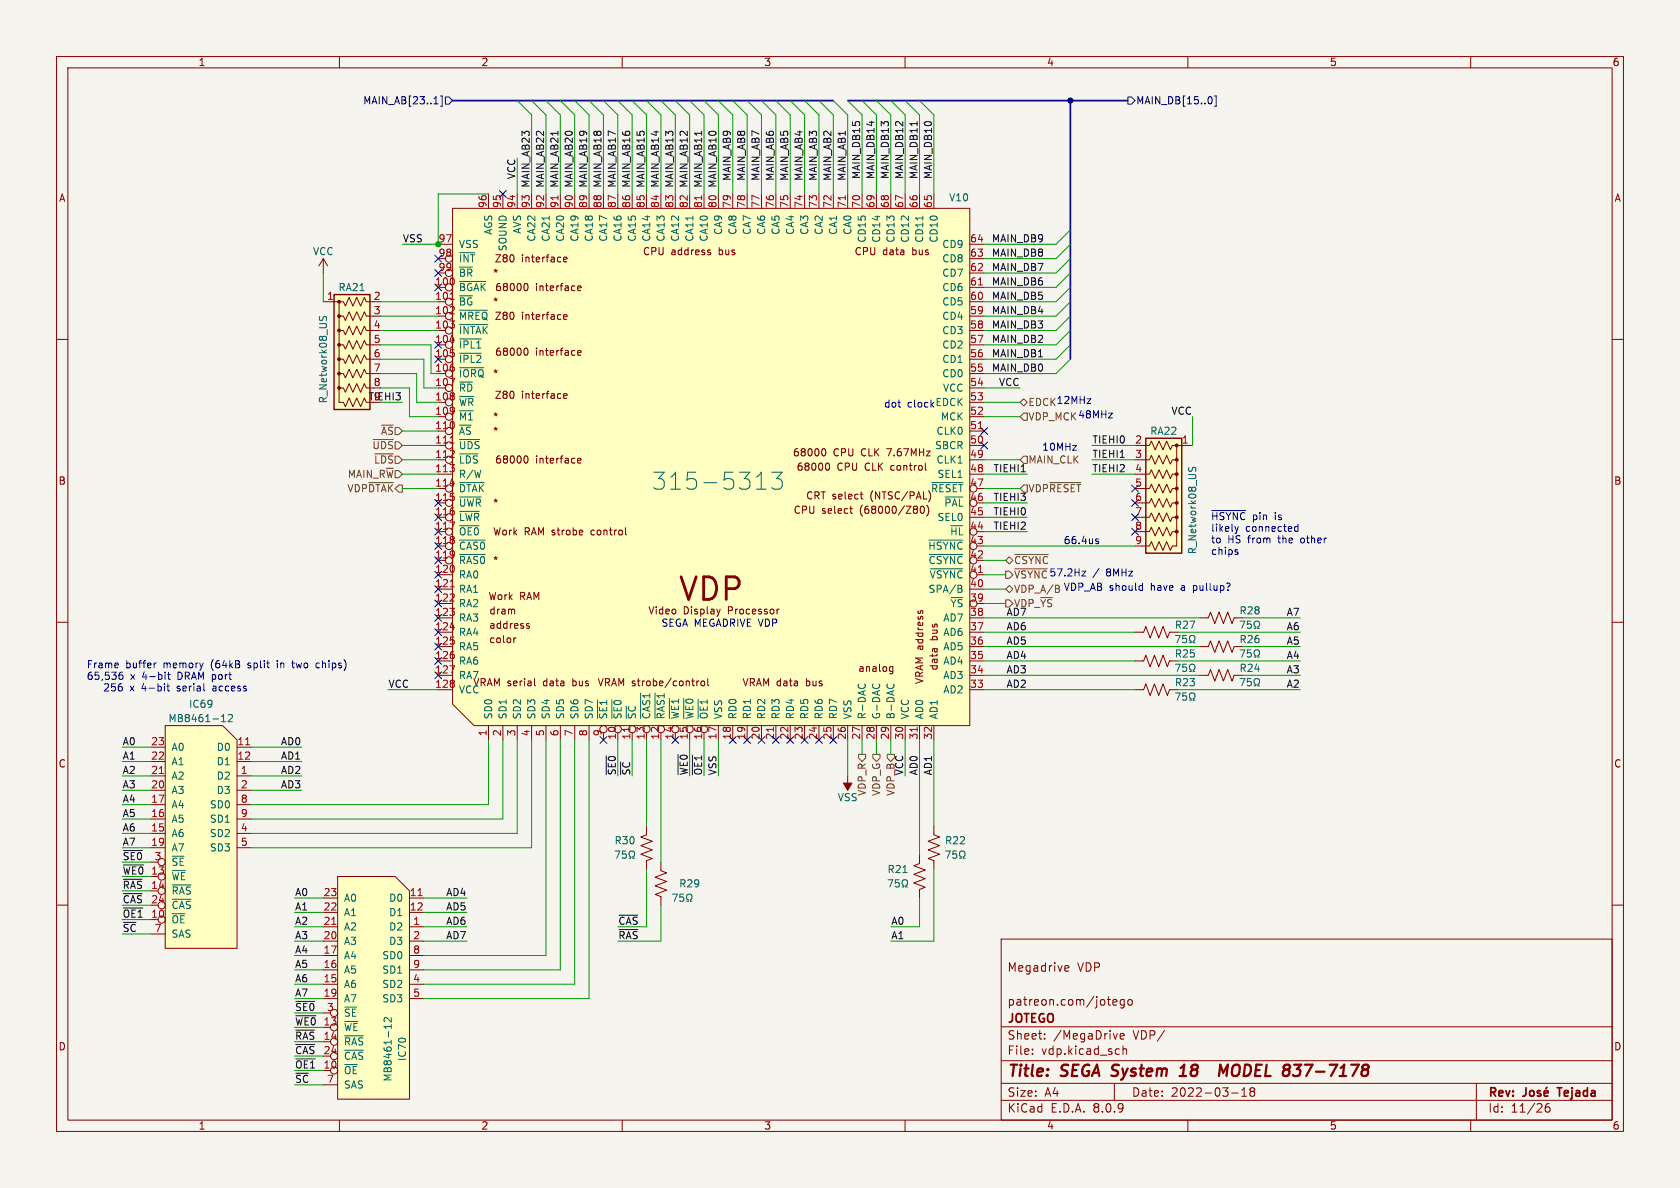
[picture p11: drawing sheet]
<svg xmlns="http://www.w3.org/2000/svg" width="297mm" height="210mm" viewBox="0 0 297 210" stroke-linecap="round" stroke-linejoin="round" font-family="sans-serif">
<defs><g id="words">
<text font-size="5.6" fill="#840000" x="119.7" y="106.9">VDP</text>
<text font-size="4.2" fill="#006464" x="115.2" y="86.8">315-5313</text>
<g font-size="2.8" fill="#840000">
<text x="178" y="190.9">Title:</text>
<text x="187.7" y="190.9">SEGA System</text>
<text x="210.3" y="190.9">18</text>
<text x="218.8" y="190.9">MODEL</text>
<text x="230.9" y="190.9">837-7178</text>
</g>
<g font-size="2.1" fill="#840000">
<text x="178" y="172">Megadrive</text>
<text x="190.4" y="172">VDP</text>
<text x="178" y="178">patreon.com/jotego</text>
<text x="178" y="184">Sheet:</text>
<text x="178" y="181.2">JOTEGO</text>
<text x="186.2" y="184">/MegaDrive</text>
<text x="200.4" y="184">VDP/</text>
<text x="178" y="186.7">File:</text>
<text x="184.1" y="186.7">vdp.kicad_sch</text>
<text x="178" y="196.9">KiCad</text>
<text x="178" y="194.1">Size:</text>
<text x="184.7" y="194.1">A4</text>
<text x="185.7" y="196.9">E.D.A.</text>
<text x="193.3" y="196.9">8.0.9</text>
<text x="200" y="194.1">Date:</text>
<text x="207" y="194.1">2022-03-18</text>
<text x="263" y="194.3">Rev:</text>
<text x="263" y="196.9">Id:</text>
<text x="267.1" y="196.9">11/26</text>
<text x="276.1" y="194.3">Tejada</text>
</g>
<g font-size="1.8" fill="#840000">
<text x="35" y="11.9">1</text>
<text x="85" y="11.9">2</text>
<text x="135" y="11.9">3</text>
<text x="185" y="11.9">4</text>
<text x="235" y="11.9">5</text>
<text x="285" y="11.9">6</text>
<text x="10.3" y="35.9">A</text>
<text x="285.3" y="35.9">A</text>
<text x="87.4" y="46.6">Z80</text>
<text x="92.2" y="46.6">interface</text>
<text x="113.6" y="45.3">CPU</text>
<text x="118.6" y="45.3">address</text>
<text x="127.2" y="45.3">bus</text>
<text x="151" y="45.3">CPU</text>
<text x="156" y="45.3">data</text>
<text x="161.4" y="45.3">bus</text>
<text x="87" y="49.1">*</text>
<text x="94.7" y="51.7">interface</text>
<text x="87" y="54.2">*</text>
<text x="87.4" y="56.8">Z80</text>
<text x="92.2" y="56.8">interface</text>
<text x="87.4" y="63.1">68000</text>
<text x="94.7" y="63.1">interface</text>
<text x="87.4" y="70.7">Z80</text>
<text x="92.2" y="70.7">interface</text>
<text x="87" y="77.1">*</text>
<text x="87" y="74.5">*</text>
<text x="94.7" y="82.2">interface</text>
<text x="140.1" y="80.9">68000</text>
<text x="140.7" y="83.4">68000</text>
<text x="147.3" y="80.9">CPU</text>
<text x="148" y="83.4">CPU</text>
<text x="152.4" y="80.9">CLK</text>
<text x="153" y="83.4">CLK</text>
<text x="157.1" y="80.9">7.67MHz</text>
<text x="157.8" y="83.4">control</text>
<text x="10.3" y="85.9">B</text>
<text x="142.4" y="88.5">CRT select</text>
<text x="154" y="88.5">(NTSC/PAL)</text>
<text x="285.3" y="85.9">B</text>
<text x="92.7" y="94.9">RAM strobe</text>
<text x="104.8" y="94.9">control</text>
<text x="140.2" y="91">CPU</text>
<text x="145.3" y="91">select</text>
<text x="152.1" y="91">(68000/Z80)</text>
<text x="87" y="99.9">*</text>
<text x="86.2" y="106.3">Work</text>
<text x="91.9" y="106.3">RAM</text>
<text x="86.4" y="111.4">address</text>
<text x="86.4" y="113.9">color</text>
<text x="86.4" y="108.8">dram</text>
<text x="166" y="113.3" transform="rotate(-90 166 113.3)">bus</text>
<text x="151.6" y="119">analog</text>
<text x="166" y="118.6" transform="rotate(-90 166 118.6)">data</text>
<text x="83.6" y="121.5">VRAM serial</text>
<text x="96.2" y="121.5">data</text>
<text x="101.5" y="121.5">bus VRAM strobe/control</text>
<text x="131.2" y="121.5">VRAM data</text>
<text x="142.6" y="121.5">bus</text>
<text x="163.4" y="121" transform="rotate(-90 163.4 121)">VRAM address</text>
<text x="10.3" y="135.9">C</text>
<text x="285.3" y="135.9">C</text>
<text x="10.3" y="185.9">D</text>
<text x="285.3" y="185.9">D</text>
<text x="35" y="199.9">1</text>
<text x="85" y="199.9">2</text>
<text x="135" y="199.9">3</text>
<text x="185" y="199.9">4</text>
<text x="235" y="199.9">5</text>
<text x="285" y="199.9">6</text>
</g>
<g font-size="1.8" fill="#000084">
<text x="64.1" y="18.6">MAIN_AB[23..1]</text>
<text x="200.8" y="18.6">MAIN_DB[15..0]</text>
</g>
<g font-size="1.8" fill="#0f0f0f">
<text x="91.2" y="31.8" transform="rotate(-90 91.2 31.8)">VCC</text>
<text x="93.7" y="33.3" transform="rotate(-90 93.7 33.3)">MAIN_AB23</text>
<text x="96.3" y="33.3" transform="rotate(-90 96.3 33.3)">MAIN_AB22</text>
<text x="98.8" y="33.3" transform="rotate(-90 98.8 33.3)">MAIN_AB21</text>
<text x="101.3" y="33.3" transform="rotate(-90 101.3 33.3)">MAIN_AB20</text>
<text x="103.9" y="33.3" transform="rotate(-90 103.9 33.3)">MAIN_AB19</text>
<text x="106.4" y="33.3" transform="rotate(-90 106.4 33.3)">MAIN_AB18</text>
<text x="109" y="33.3" transform="rotate(-90 109 33.3)">MAIN_AB17</text>
<text x="111.5" y="33.3" transform="rotate(-90 111.5 33.3)">MAIN_AB16</text>
<text x="114" y="33.3" transform="rotate(-90 114 33.3)">MAIN_AB15</text>
<text x="116.6" y="33.3" transform="rotate(-90 116.6 33.3)">MAIN_AB14</text>
<text x="119.1" y="33.3" transform="rotate(-90 119.1 33.3)">MAIN_AB13</text>
<text x="121.7" y="33.3" transform="rotate(-90 121.7 33.3)">MAIN_AB12</text>
<text x="124.2" y="33.3" transform="rotate(-90 124.2 33.3)">MAIN_AB11</text>
<text x="126.7" y="33.3" transform="rotate(-90 126.7 33.3)">MAIN_AB10</text>
<text x="129.3" y="32.1" transform="rotate(-90 129.3 32.1)">MAIN_AB9</text>
<text x="131.8" y="32.1" transform="rotate(-90 131.8 32.1)">MAIN_AB8</text>
<text x="134.4" y="32.1" transform="rotate(-90 134.4 32.1)">MAIN_AB7</text>
<text x="136.9" y="32.1" transform="rotate(-90 136.9 32.1)">MAIN_AB6</text>
<text x="139.4" y="32.1" transform="rotate(-90 139.4 32.1)">MAIN_AB5</text>
<text x="142" y="32.1" transform="rotate(-90 142 32.1)">MAIN_AB4</text>
<text x="144.5" y="32.1" transform="rotate(-90 144.5 32.1)">MAIN_AB3</text>
<text x="147.1" y="32.1" transform="rotate(-90 147.1 32.1)">MAIN_AB2</text>
<text x="149.6" y="32.1" transform="rotate(-90 149.6 32.1)">MAIN_AB1</text>
<text x="152.1" y="31.8" transform="rotate(-90 152.1 31.8)">MAIN_DB15</text>
<text x="154.7" y="31.8" transform="rotate(-90 154.7 31.8)">MAIN_DB14</text>
<text x="157.2" y="31.8" transform="rotate(-90 157.2 31.8)">MAIN_DB13</text>
<text x="159.8" y="31.8" transform="rotate(-90 159.8 31.8)">MAIN_DB12</text>
<text x="162.3" y="31.8" transform="rotate(-90 162.3 31.8)">MAIN_DB11</text>
<text x="164.8" y="31.8" transform="rotate(-90 164.8 31.8)">MAIN_DB10</text>
<text x="71.1" y="42.9">VSS</text>
<text x="175.3" y="48">MAIN_DB7</text>
<text x="175.3" y="42.9">MAIN_DB9</text>
<text x="175.3" y="45.5">MAIN_DB8</text>
<text x="175.3" y="50.5">MAIN_DB6</text>
<text x="175.3" y="53.1">MAIN_DB5</text>
<text x="175.3" y="58.2">MAIN_DB3</text>
<text x="175.3" y="55.6">MAIN_DB4</text>
<text x="175.3" y="60.7">MAIN_DB2</text>
<text x="175.3" y="63.2">MAIN_DB1</text>
<text x="175.3" y="65.8">MAIN_DB0</text>
<text x="65.1" y="70.9">TIEHI3</text>
<text x="66" y="70.9">9</text>
<text x="176.5" y="68.3">VCC</text>
<text x="207" y="73.4">VCC</text>
<text x="175.5" y="83.6">TIEHI1</text>
<text x="193" y="78.5">TIEHI0</text>
<text x="193" y="81">TIEHI1</text>
<text x="193" y="83.6">TIEHI2</text>
<text x="175.5" y="88.6">TIEHI3</text>
<text x="175.5" y="93.7">TIEHI2</text>
<text x="175.5" y="91.2">TIEHI0</text>
<text x="177.8" y="111.5">AD6</text>
<text x="177.8" y="109">AD7</text>
<text x="227.4" y="109">A7</text>
<text x="227.4" y="111.5">A6</text>
<text x="177.8" y="116.6">AD4</text>
<text x="177.8" y="114">AD5</text>
<text x="177.8" y="119.1">AD3</text>
<text x="227.4" y="119.1">A3</text>
<text x="227.4" y="116.6">A4</text>
<text x="227.4" y="114">A5</text>
<text x="68.6" y="121.7">VCC</text>
<text x="177.8" y="121.7">AD2</text>
<text x="227.4" y="121.7">A2</text>
<text x="21.6" y="131.8">A0</text>
<text x="49.6" y="131.8">AD0</text>
<text x="21.6" y="134.4">A1</text>
<text x="21.6" y="136.9">A2</text>
<text x="49.6" y="136.9">AD2</text>
<text x="49.6" y="134.4">AD1</text>
<text x="109" y="137.2" transform="rotate(-90 109 137.2)">~{SE0} 10</text>
<text x="111.5" y="137.2" transform="rotate(-90 111.5 137.2)">~{SC}</text>
<text x="121.7" y="137.2" transform="rotate(-90 121.7 137.2)">~{WE0}15</text>
<text x="124.2" y="137.2" transform="rotate(-90 124.2 137.2)">~{OE1} 16</text>
<text x="126.7" y="137.2" transform="rotate(-90 126.7 137.2)">VSS</text>
<text x="159.8" y="137.2" transform="rotate(-90 159.8 137.2)">VCC</text>
<text x="162.3" y="137.2" transform="rotate(-90 162.3 137.2)">AD0</text>
<text x="164.8" y="137.2" transform="rotate(-90 164.8 137.2)">AD1</text>
<text x="21.6" y="142">A4</text>
<text x="21.6" y="139.4">A3</text>
<text x="49.6" y="139.4">AD3</text>
<text x="21.6" y="149.6">A7</text>
<text x="21.6" y="147.1">A6</text>
<text x="21.6" y="144.5">A5</text>
<text x="21.6" y="152.1">~{SE0}3</text>
<text x="21.6" y="154.7">~{WE0}</text>
<text x="21.6" y="159.8">~{CAS}</text>
<text x="21.6" y="157.2">~{RAS}</text>
<text x="52.1" y="161">A1</text>
<text x="52.1" y="158.5">A0</text>
<text x="78.8" y="158.5">AD4</text>
<text x="78.8" y="161">AD5</text>
<text x="21.6" y="164.8">~{SC} 7</text>
<text x="21.6" y="162.3">~{OE1}10</text>
<text x="52.1" y="166.1">A3</text>
<text x="52.1" y="163.6">A2</text>
<text x="78.8" y="163.6">AD6</text>
<text x="78.8" y="166.1">AD7</text>
<text x="109.2" y="166.1">~{RAS}</text>
<text x="109.2" y="163.6">~{CAS}</text>
<text x="157.5" y="166.1">A1</text>
<text x="157.5" y="163.6">A0</text>
<text x="52.1" y="173.7">A6</text>
<text x="52.1" y="168.6">A4</text>
<text x="52.1" y="171.2">A5</text>
<text x="52.1" y="176.3">A7</text>
<text x="52.1" y="178.8">~{SE0}3</text>
<text x="52.1" y="183.9">~{RAS}</text>
<text x="52.1" y="181.3">~{WE0}</text>
<text x="52.1" y="186.4">~{CAS}</text>
<text x="52.1" y="191.5">~{SC} 7</text>
<text x="52.1" y="189">~{OE1}10</text>
</g>
<g font-size="1.8" fill="#006464">
<text x="167.7" y="35.8">V10</text>
<text x="87.2" y="41.6" transform="rotate(-90 87.2 41.6)">AGS</text>
<text x="92.3" y="41.4" transform="rotate(-90 92.3 41.4)">AVS</text>
<text x="127.9" y="41.6" transform="rotate(-90 127.9 41.6)">CA9</text>
<text x="130.4" y="41.6" transform="rotate(-90 130.4 41.6)">CA8</text>
<text x="132.9" y="41.6" transform="rotate(-90 132.9 41.6)">CA7</text>
<text x="135.5" y="41.6" transform="rotate(-90 135.5 41.6)">CA6</text>
<text x="138" y="41.6" transform="rotate(-90 138 41.6)">CA5</text>
<text x="140.6" y="41.6" transform="rotate(-90 140.6 41.6)">CA4</text>
<text x="143.1" y="41.6" transform="rotate(-90 143.1 41.6)">CA3</text>
<text x="145.6" y="41.6" transform="rotate(-90 145.6 41.6)">CA2</text>
<text x="148.2" y="41.6" transform="rotate(-90 148.2 41.6)">CA1</text>
<text x="150.7" y="41.6" transform="rotate(-90 150.7 41.6)">CA0</text>
<text x="55.2" y="45.3">VCC</text>
<text x="81" y="44">VSS</text>
<text x="81" y="46.6">~{INT}</text>
<text x="89.8" y="44.5" transform="rotate(-90 89.8 44.5)">SOUND</text>
<text x="94.8" y="42.8" transform="rotate(-90 94.8 42.8)">CA22</text>
<text x="97.4" y="42.8" transform="rotate(-90 97.4 42.8)">CA21</text>
<text x="99.9" y="42.8" transform="rotate(-90 99.9 42.8)">CA20</text>
<text x="102.5" y="42.8" transform="rotate(-90 102.5 42.8)">CA19</text>
<text x="105" y="42.8" transform="rotate(-90 105 42.8)">CA18</text>
<text x="107.5" y="42.8" transform="rotate(-90 107.5 42.8)">CA17</text>
<text x="110.1" y="42.8" transform="rotate(-90 110.1 42.8)">CA16</text>
<text x="112.6" y="42.8" transform="rotate(-90 112.6 42.8)">CA15</text>
<text x="115.2" y="42.8" transform="rotate(-90 115.2 42.8)">CA14</text>
<text x="117.7" y="42.8" transform="rotate(-90 117.7 42.8)">CA13</text>
<text x="120.2" y="42.8" transform="rotate(-90 120.2 42.8)">CA12</text>
<text x="122.8" y="42.8" transform="rotate(-90 122.8 42.8)">CA11</text>
<text x="125.3" y="42.8" transform="rotate(-90 125.3 42.8)">CA10</text>
<text x="153.3" y="43" transform="rotate(-90 153.3 43)">CD15</text>
<text x="155.8" y="43" transform="rotate(-90 155.8 43)">CD14</text>
<text x="158.3" y="43" transform="rotate(-90 158.3 43)">CD13</text>
<text x="160.9" y="43" transform="rotate(-90 160.9 43)">CD12</text>
<text x="163.4" y="43" transform="rotate(-90 163.4 43)">CD11</text>
<text x="166" y="43" transform="rotate(-90 166 43)">CD10</text>
<text x="166.5" y="46.6">CD8</text>
<text x="166.5" y="44">CD9</text>
<text x="59.7" y="51.7">RA21</text>
<text x="81" y="51.7">~{BGAK}68000</text>
<text x="81" y="49.1">~{BR}</text>
<text x="166.5" y="51.7">CD6</text>
<text x="166.5" y="49.1">CD7</text>
<text x="81" y="54.2">~{BG}</text>
<text x="81" y="56.7">~{MREQ}</text>
<text x="81" y="59.3">~{INTAK}</text>
<text x="166.5" y="59.3">CD3</text>
<text x="166.5" y="56.7">CD4</text>
<text x="166.5" y="54.2">CD5</text>
<text x="81" y="61.8">~{IPL1}</text>
<text x="81" y="64.4">~{IPL2}</text>
<text x="166.5" y="64.4">CD1</text>
<text x="166.5" y="61.8">CD2</text>
<text x="58" y="71.4" transform="rotate(-90 58 71.4)">R_Network08_US</text>
<text x="81" y="66.9">~{IORQ}*</text>
<text x="81" y="69.4">~{RD}</text>
<text x="81" y="72">~{WR}</text>
<text x="166.5" y="66.9">CD0</text>
<text x="166.6" y="69.4">VCC</text>
<text x="81" y="74.5">~{M1}</text>
<text x="81" y="77.1">~{AS}</text>
<text x="165.5" y="77.1">CLK0</text>
<text x="166.2" y="74.5">MCK</text>
<text x="203.2" y="77.1">RA22</text>
<text x="81" y="79.6">~{UDS}</text>
<text x="81" y="82.1">~{LDS} 68000</text>
<text x="165.2" y="79.6">SBCR</text>
<text x="165.5" y="82.1">CLK1</text>
<text x="81" y="84.7">R/W</text>
<text x="81" y="87.2">~{DTAK}</text>
<text x="81" y="89.8">~{UWR}*</text>
<text x="164.5" y="87.2">~{RESET}</text>
<text x="165.6" y="84.7">SEL1</text>
<text x="166.8" y="89.8">~{PAL}</text>
<text x="81" y="92.3">~{LWR}</text>
<text x="81" y="94.8">~{OE0}Work</text>
<text x="165.6" y="92.3">SEL0</text>
<text x="167.9" y="94.8">~{HL}</text>
<text x="81" y="97.4">~{CAS0}</text>
<text x="81" y="99.9">~{RAS0}</text>
<text x="164" y="97.4">~{HSYNC}</text>
<text x="164.1" y="99.9">~{CSYNC}</text>
<text x="211.7" y="98.1" transform="rotate(-90 211.7 98.1)">R_Network08_US</text>
<text x="81" y="102.5">RA0</text>
<text x="81" y="105">RA1</text>
<text x="81" y="107.5">RA2</text>
<text x="164.1" y="105">SPA/B</text>
<text x="164.2" y="102.5">~{VSYNC}</text>
<text x="167.9" y="107.5">~{YS}</text>
<text x="81" y="110.1">RA3</text>
<text x="81" y="112.6">RA4</text>
<text x="166.7" y="112.6">AD6</text>
<text x="166.7" y="110.1">AD7</text>
<text x="207.6" y="111.4">R27</text>
<text x="219" y="108.8">R28</text>
<text x="219" y="113.9">R26</text>
<text x="81" y="115.2">RA5</text>
<text x="81" y="117.7">RA6</text>
<text x="166.7" y="117.7">AD4</text>
<text x="166.7" y="115.2">AD5</text>
<text x="207.6" y="116.4">R25</text>
<text x="219" y="119">R24</text>
<text x="33.3" y="125.3">IC69</text>
<text x="81" y="120.2">RA7</text>
<text x="81" y="122.8">VCC</text>
<text x="166.7" y="122.8">AD2</text>
<text x="166.7" y="120.2">AD3</text>
<text x="207.6" y="121.5">R23</text>
<text x="29.7" y="127.9">MB8461-12</text>
<text x="87.2" y="127.3" transform="rotate(-90 87.2 127.3)">SD0</text>
<text x="89.8" y="127.3" transform="rotate(-90 89.8 127.3)">SD1</text>
<text x="92.3" y="127.3" transform="rotate(-90 92.3 127.3)">SD2</text>
<text x="94.8" y="127.3" transform="rotate(-90 94.8 127.3)">SD3</text>
<text x="97.4" y="127.3" transform="rotate(-90 97.4 127.3)">SD4</text>
<text x="99.9" y="127.3" transform="rotate(-90 99.9 127.3)">SD5</text>
<text x="102.5" y="127.3" transform="rotate(-90 102.5 127.3)">SD6</text>
<text x="105" y="127.3" transform="rotate(-90 105 127.3)">SD7</text>
<text x="107.5" y="127.3" transform="rotate(-90 107.5 127.3)">~{SE1}</text>
<text x="110.1" y="127.3" transform="rotate(-90 110.1 127.3)">~{SE0}</text>
<text x="112.6" y="127.3" transform="rotate(-90 112.6 127.3)">~{SC}</text>
<text x="115.2" y="127.3" transform="rotate(-90 115.2 127.3)">~{CAS1}</text>
<text x="117.7" y="127.3" transform="rotate(-90 117.7 127.3)">~{RAS1}</text>
<text x="120.2" y="127.3" transform="rotate(-90 120.2 127.3)">~{WE1}</text>
<text x="122.8" y="127.3" transform="rotate(-90 122.8 127.3)">~{WE0}</text>
<text x="125.3" y="127.3" transform="rotate(-90 125.3 127.3)">~{OE1}</text>
<text x="127.9" y="127.3" transform="rotate(-90 127.9 127.3)">VSS</text>
<text x="130.4" y="127.3" transform="rotate(-90 130.4 127.3)">RD0</text>
<text x="132.9" y="127.3" transform="rotate(-90 132.9 127.3)">RD1</text>
<text x="135.5" y="127.3" transform="rotate(-90 135.5 127.3)">RD2</text>
<text x="138" y="127.3" transform="rotate(-90 138 127.3)">RD3</text>
<text x="140.6" y="127.3" transform="rotate(-90 140.6 127.3)">RD4</text>
<text x="143.1" y="127.3" transform="rotate(-90 143.1 127.3)">RD5</text>
<text x="145.6" y="127.3" transform="rotate(-90 145.6 127.3)">RD6</text>
<text x="148.2" y="127.3" transform="rotate(-90 148.2 127.3)">RD7</text>
<text x="150.7" y="127.3" transform="rotate(-90 150.7 127.3)">VSS</text>
<text x="153.3" y="127.3" transform="rotate(-90 153.3 127.3)">R-DAC</text>
<text x="155.8" y="127.3" transform="rotate(-90 155.8 127.3)">G-DAC</text>
<text x="158.3" y="127.3" transform="rotate(-90 158.3 127.3)">B-DAC</text>
<text x="160.9" y="127.3" transform="rotate(-90 160.9 127.3)">VCC</text>
<text x="163.4" y="127.3" transform="rotate(-90 163.4 127.3)">AD0</text>
<text x="166" y="127.3" transform="rotate(-90 166 127.3)">AD1</text>
<text x="30.2" y="135.5">A1</text>
<text x="30.2" y="132.9">A0</text>
<text x="38.2" y="132.9">D0</text>
<text x="38.2" y="135.5">D1</text>
<text x="30.2" y="143.1">A4</text>
<text x="30.2" y="140.6">A3</text>
<text x="30.2" y="138">A2</text>
<text x="37" y="143.1">SD0</text>
<text x="38.2" y="138">D2</text>
<text x="38.2" y="140.6">D3</text>
<text x="148" y="141.8">VSS</text>
<text x="30.2" y="148.2">A6</text>
<text x="30.2" y="145.6">A5</text>
<text x="37" y="148.2">SD2</text>
<text x="37" y="145.6">SD1</text>
<text x="108.5" y="149.5">R30</text>
<text x="167" y="149.5">R22</text>
<text x="30.2" y="155.8">~{WE}</text>
<text x="30.2" y="150.7">A7</text>
<text x="30.2" y="153.3">~{SE}</text>
<text x="37" y="150.7">SD3</text>
<text x="156.8" y="154.5">R21</text>
<text x="30.2" y="158.3">~{RAS}</text>
<text x="30.2" y="160.9">~{CAS}</text>
<text x="60.7" y="159.6">A0</text>
<text x="68.7" y="159.6">D0</text>
<text x="120" y="157.1">R29</text>
<text x="30.2" y="163.4">~{OE}</text>
<text x="30.2" y="166">SAS</text>
<text x="60.7" y="167.2">A3</text>
<text x="60.7" y="164.7">A2</text>
<text x="60.7" y="162.2">A1</text>
<text x="68.7" y="164.7">D2</text>
<text x="68.7" y="162.2">D1</text>
<text x="68.7" y="167.2">D3</text>
<text x="60.7" y="172.3">A5</text>
<text x="60.7" y="169.8">A4</text>
<text x="67.5" y="169.8">SD0</text>
<text x="67.5" y="172.3">SD1</text>
<text x="60.7" y="174.9">A6</text>
<text x="60.7" y="177.4">A7</text>
<text x="60.7" y="179.9">~{SE}</text>
<text x="67.5" y="174.9">SD2</text>
<text x="67.5" y="177.4">SD3</text>
<text x="60.7" y="182.5">~{WE}</text>
<text x="60.7" y="185">~{RAS}</text>
<text x="60.7" y="190.1">~{OE}</text>
<text x="60.7" y="187.6">~{CAS}</text>
<text x="69.4" y="191.3" transform="rotate(-90 69.4 191.3)">MB8461-12</text>
<text x="72" y="187.7" transform="rotate(-90 72 187.7)">IC70</text>
<text x="60.7" y="192.6">SAS</text>
</g>
<g font-size="1.8" fill="#a90000">
<text x="86.1" y="36.9" transform="rotate(-90 86.1 36.9)">96</text>
<text x="88.6" y="36.9" transform="rotate(-90 88.6 36.9)">95</text>
<text x="91.2" y="36.9" transform="rotate(-90 91.2 36.9)">94</text>
<text x="93.7" y="36.9" transform="rotate(-90 93.7 36.9)">93</text>
<text x="96.3" y="36.9" transform="rotate(-90 96.3 36.9)">92</text>
<text x="98.8" y="36.9" transform="rotate(-90 98.8 36.9)">91</text>
<text x="101.3" y="36.9" transform="rotate(-90 101.3 36.9)">90</text>
<text x="103.9" y="36.9" transform="rotate(-90 103.9 36.9)">89</text>
<text x="106.4" y="36.9" transform="rotate(-90 106.4 36.9)">88</text>
<text x="109" y="36.9" transform="rotate(-90 109 36.9)">87</text>
<text x="111.5" y="36.9" transform="rotate(-90 111.5 36.9)">86</text>
<text x="114" y="36.9" transform="rotate(-90 114 36.9)">85</text>
<text x="116.6" y="36.9" transform="rotate(-90 116.6 36.9)">84</text>
<text x="119.1" y="36.9" transform="rotate(-90 119.1 36.9)">83</text>
<text x="121.7" y="36.9" transform="rotate(-90 121.7 36.9)">82</text>
<text x="124.2" y="36.9" transform="rotate(-90 124.2 36.9)">81</text>
<text x="126.7" y="36.9" transform="rotate(-90 126.7 36.9)">80</text>
<text x="129.3" y="36.9" transform="rotate(-90 129.3 36.9)">79</text>
<text x="131.8" y="36.9" transform="rotate(-90 131.8 36.9)">78</text>
<text x="134.4" y="36.9" transform="rotate(-90 134.4 36.9)">77</text>
<text x="136.9" y="36.9" transform="rotate(-90 136.9 36.9)">76</text>
<text x="139.4" y="36.9" transform="rotate(-90 139.4 36.9)">75</text>
<text x="142" y="36.9" transform="rotate(-90 142 36.9)">74</text>
<text x="144.5" y="36.9" transform="rotate(-90 144.5 36.9)">73</text>
<text x="147.1" y="36.9" transform="rotate(-90 147.1 36.9)">72</text>
<text x="149.6" y="36.9" transform="rotate(-90 149.6 36.9)">71</text>
<text x="152.1" y="36.9" transform="rotate(-90 152.1 36.9)">70</text>
<text x="154.7" y="36.9" transform="rotate(-90 154.7 36.9)">69</text>
<text x="157.2" y="36.9" transform="rotate(-90 157.2 36.9)">68</text>
<text x="159.8" y="36.9" transform="rotate(-90 159.8 36.9)">67</text>
<text x="162.3" y="36.9" transform="rotate(-90 162.3 36.9)">66</text>
<text x="164.8" y="36.9" transform="rotate(-90 164.8 36.9)">65</text>
<text x="77.4" y="42.9">97</text>
<text x="77.4" y="45.5">98</text>
<text x="171.4" y="45.5">63</text>
<text x="171.4" y="42.9">64</text>
<text x="57.7" y="53.1">1</text>
<text x="66" y="53.1">2</text>
<text x="76.8" y="50.5">100</text>
<text x="76.8" y="53.1">101</text>
<text x="77.4" y="48">99</text>
<text x="171.4" y="53.1">60</text>
<text x="171.4" y="50.5">61</text>
<text x="171.4" y="48">62</text>
<text x="66" y="55.6">3</text>
<text x="66" y="58.2">4</text>
<text x="76.8" y="55.6">102</text>
<text x="76.8" y="58.2">103</text>
<text x="171.4" y="58.2">58</text>
<text x="171.4" y="55.6">59</text>
<text x="66" y="60.7">5</text>
<text x="66" y="63.2">6</text>
<text x="66" y="65.8">7</text>
<text x="76.8" y="60.7">104</text>
<text x="76.8" y="63.2">105</text>
<text x="76.8" y="65.8">106</text>
<text x="171.4" y="65.8">55</text>
<text x="171.4" y="63.2">56</text>
<text x="171.4" y="60.7">57</text>
<text x="66" y="68.3">8</text>
<text x="76.8" y="68.3">107</text>
<text x="76.8" y="70.9">108</text>
<text x="171.4" y="70.9">53</text>
<text x="171.4" y="68.3">54</text>
<text x="76.8" y="73.4">109</text>
<text x="76.8" y="75.9">110</text>
<text x="171.4" y="75.9">51</text>
<text x="171.4" y="73.4">52</text>
<text x="76.8" y="78.5">111</text>
<text x="76.8" y="81">112</text>
<text x="76.8" y="83.6">113</text>
<text x="171.4" y="83.6">48</text>
<text x="171.4" y="81">49</text>
<text x="171.4" y="78.5">50</text>
<text x="200.6" y="78.5">2</text>
<text x="200.6" y="81">3</text>
<text x="200.6" y="83.6">4</text>
<text x="208.8" y="78.5">1</text>
<text x="76.8" y="86.1">114</text>
<text x="76.8" y="88.6">115</text>
<text x="171.4" y="88.6">46</text>
<text x="171.4" y="86.1">47</text>
<text x="200.6" y="86.1">5</text>
<text x="200.6" y="88.6">6</text>
<text x="76.8" y="91.2">116</text>
<text x="76.8" y="93.7">117</text>
<text x="171.4" y="93.7">44</text>
<text x="171.4" y="91.2">45</text>
<text x="200.6" y="91.2">7</text>
<text x="200.6" y="93.7">8</text>
<text x="76.8" y="96.3">118</text>
<text x="76.8" y="98.8">119</text>
<text x="76.8" y="101.3">120</text>
<text x="171.4" y="101.3">41</text>
<text x="171.4" y="98.8">42</text>
<text x="171.4" y="96.3">43</text>
<text x="200.6" y="96.3">9</text>
<text x="76.8" y="103.9">121</text>
<text x="76.8" y="106.4">122</text>
<text x="171.4" y="106.4">39</text>
<text x="171.4" y="103.9">40</text>
<text x="76.8" y="109">123</text>
<text x="76.8" y="111.5">124</text>
<text x="171.4" y="111.5">37</text>
<text x="171.4" y="109">38</text>
<text x="76.8" y="114">125</text>
<text x="76.8" y="116.6">126</text>
<text x="76.8" y="119.1">127</text>
<text x="171.4" y="119.1">34</text>
<text x="171.4" y="116.6">35</text>
<text x="171.4" y="114">36</text>
<text x="76.8" y="121.7">128</text>
<text x="171.4" y="121.7">33</text>
<text x="26.6" y="131.8">23</text>
<text x="41.9" y="131.8">11</text>
<text x="86.1" y="130.2" transform="rotate(-90 86.1 130.2)">1</text>
<text x="88.6" y="130.2" transform="rotate(-90 88.6 130.2)">2</text>
<text x="91.2" y="130.2" transform="rotate(-90 91.2 130.2)">3</text>
<text x="93.7" y="130.2" transform="rotate(-90 93.7 130.2)">4</text>
<text x="96.3" y="130.2" transform="rotate(-90 96.3 130.2)">5</text>
<text x="98.8" y="130.2" transform="rotate(-90 98.8 130.2)">6</text>
<text x="101.3" y="130.2" transform="rotate(-90 101.3 130.2)">7</text>
<text x="103.9" y="130.2" transform="rotate(-90 103.9 130.2)">8</text>
<text x="106.4" y="130.2" transform="rotate(-90 106.4 130.2)">9</text>
<text x="111.5" y="130.9" transform="rotate(-90 111.5 130.9)">11</text>
<text x="114" y="130.9" transform="rotate(-90 114 130.9)">13</text>
<text x="116.6" y="130.9" transform="rotate(-90 116.6 130.9)">12</text>
<text x="119.1" y="130.9" transform="rotate(-90 119.1 130.9)">14</text>
<text x="126.7" y="130.9" transform="rotate(-90 126.7 130.9)">17</text>
<text x="129.3" y="130.9" transform="rotate(-90 129.3 130.9)">18</text>
<text x="131.8" y="130.9" transform="rotate(-90 131.8 130.9)">19</text>
<text x="134.4" y="130.9" transform="rotate(-90 134.4 130.9)">20</text>
<text x="136.9" y="130.9" transform="rotate(-90 136.9 130.9)">21</text>
<text x="139.4" y="130.9" transform="rotate(-90 139.4 130.9)">22</text>
<text x="142" y="130.9" transform="rotate(-90 142 130.9)">23</text>
<text x="144.5" y="130.9" transform="rotate(-90 144.5 130.9)">24</text>
<text x="147.1" y="130.9" transform="rotate(-90 147.1 130.9)">25</text>
<text x="149.6" y="130.9" transform="rotate(-90 149.6 130.9)">26</text>
<text x="152.1" y="130.9" transform="rotate(-90 152.1 130.9)">27</text>
<text x="154.7" y="130.9" transform="rotate(-90 154.7 130.9)">28</text>
<text x="157.2" y="130.9" transform="rotate(-90 157.2 130.9)">29</text>
<text x="159.8" y="130.9" transform="rotate(-90 159.8 130.9)">30</text>
<text x="162.3" y="130.9" transform="rotate(-90 162.3 130.9)">31</text>
<text x="164.8" y="130.9" transform="rotate(-90 164.8 130.9)">32</text>
<text x="26.6" y="136.9">21</text>
<text x="26.6" y="134.4">22</text>
<text x="41.9" y="134.4">12</text>
<text x="42.5" y="136.9">1</text>
<text x="26.6" y="142">17</text>
<text x="26.6" y="139.4">20</text>
<text x="42.5" y="139.4">2</text>
<text x="42.5" y="142">8</text>
<text x="26.6" y="147.1">15</text>
<text x="26.6" y="144.5">16</text>
<text x="26.6" y="149.6">19</text>
<text x="42.5" y="147.1">4</text>
<text x="42.5" y="149.6">5</text>
<text x="42.5" y="144.5">9</text>
<text x="26.6" y="154.7">13</text>
<text x="26.6" y="157.2">14</text>
<text x="26.6" y="159.8">24</text>
<text x="57.1" y="161">22</text>
<text x="57.1" y="158.5">23</text>
<text x="72.3" y="158.5">11</text>
<text x="72.3" y="161">12</text>
<text x="57.1" y="166.1">20</text>
<text x="57.1" y="163.6">21</text>
<text x="73" y="163.6">1</text>
<text x="73" y="166.1">2</text>
<text x="57.1" y="173.7">15</text>
<text x="57.1" y="171.2">16</text>
<text x="57.1" y="168.7">17</text>
<text x="73" y="173.7">4</text>
<text x="73" y="168.7">8</text>
<text x="73" y="171.2">9</text>
<text x="57.1" y="176.3">19</text>
<text x="73" y="176.3">5</text>
<text x="57.1" y="181.4">13</text>
<text x="57.1" y="183.9">14</text>
<text x="57.1" y="186.4">24</text>
</g>
<g font-size="1.8" fill="#0000c2">
<text x="181.7" y="72">EDCK</text>
<text x="186.7" y="71.5">12MHz</text>
<text x="156.2" y="72.1">dot</text>
<text x="160.4" y="72.1">clock EDCK</text>
<text x="190.5" y="74">48MHz</text>
<text x="184.1" y="79.8">10MHz</text>
<text x="214" y="92">~{HSYNC}</text>
<text x="214" y="94.1">likely</text>
<text x="220.2" y="94.1">connected</text>
<text x="221.4" y="92">pin</text>
<text x="225.5" y="92">is</text>
<text x="185.4" y="102">57.2Hz</text>
<text x="188" y="96.3">66.4us</text>
<text x="193.2" y="102">/</text>
<text x="195.7" y="102">8MHz</text>
<text x="214" y="96.1">to</text>
<text x="214" y="98.2">chips</text>
<text x="217" y="96.1">HS</text>
<text x="220.8" y="96.1">from</text>
<text x="226.3" y="96.1">the</text>
<text x="230.4" y="96.1">other</text>
<text x="188" y="104.5">VDP_AB should</text>
<text x="203.5" y="104.5">have</text>
<text x="209.1" y="104.5">a</text>
<text x="211.4" y="104.5">pullup?</text>
<text x="114.5" y="108.8">Video</text>
<text x="116.8" y="110.9">SEGA MEGADRIVE VDP</text>
<text x="120.8" y="108.8">Display</text>
<text x="128.8" y="108.8">Processor</text>
<text x="15.2" y="118.2">Frame</text>
<text x="22.2" y="118.2">buffer</text>
<text x="29" y="118.2">memory</text>
<text x="37.6" y="118.2">(64kB</text>
<text x="44.3" y="118.2">split</text>
<text x="49.6" y="118.2">in</text>
<text x="52.6" y="118.2">two</text>
<text x="56.9" y="118.2">chips)</text>
<text x="15.2" y="120.3">65,536</text>
<text x="18.8" y="122.3">256</text>
<text x="23.1" y="120.3">x</text>
<text x="23.6" y="122.3">x</text>
<text x="25.3" y="120.3">4-bit</text>
<text x="25.8" y="122.3">4-bit</text>
<text x="31.7" y="120.3">DRAM port</text>
<text x="32.2" y="122.3">serial</text>
<text x="38.7" y="122.3">access</text>
</g>
<g font-size="1.8" fill="#725600">
<text x="67.2" y="77.1">~{AS}</text>
<text x="181.7" y="74.5">VDP_MCK</text>
<text x="65.7" y="79.6">~{UDS}</text>
<text x="66" y="82.1">~{LDS}</text>
<text x="181.7" y="82.1">MAIN_CLK</text>
<text x="61.3" y="87.2">VDP~{DTAK}</text>
<text x="61.4" y="84.7">MAIN_R~{W}</text>
<text x="181.7" y="87.2">VDP~{RESET}</text>
<text x="179.2" y="99.9">~{CSYNC}</text>
<text x="179.2" y="107.5">VDP_~{YS}</text>
<text x="179.2" y="105">VDP_A/B</text>
<text x="179.2" y="102.5">~{VSYNC}</text>
<text x="153.3" y="140.8" transform="rotate(-90 153.3 140.8)">VDP_R</text>
<text x="155.8" y="140.8" transform="rotate(-90 155.8 140.8)">VDP_G</text>
<text x="158.3" y="140.8" transform="rotate(-90 158.3 140.8)">VDP_B</text>
</g>
</g></defs>
<path d="M0 0h297v210h-297z" fill="#f5f4ef" stroke="#f5f4ef" stroke-width=".18"/>
<g fill="none" stroke="#840000" stroke-width=".18">
<path d="M10 10h277v190h-277zM12 12h273v186h-273zM60 10v2M110 10v2M160 10v2M210 10v2M260 10v2M10 60h2M285 60h2M10 110h2M285 110h2M149.9 137.2v2.5"/>
<path d="M114.3 146.1v1.5l-1 .4 2 .7-2 .8 2 .7-2 .8 2 .8-1 .3v1.6M165.1 146.1v1.5l1 .4-2 .7 2 .8-2 .7 2 .8-2 .8 1 .3v1.6M10 160h2M177 166h108v32h-108zM188.3 171.6h.6M188.3 170.8l.4-.1 .3 .4-.8 .1M196.7 177.2l.8-.1-.1-.3-.4-.1-.3 .2 .1 .7h.6M198.7 176.8l-.4-.1-.3 .3v.4l.2 .2h.5M198.7 176.7v1.2l-.2 .3-.4-.1M199.5 176.8l.4-.1 .3 .3v.4l-.3 .3-.4-.1-.1-.2v-.4zM285 160h2M60 198v2"/>
<path d="M110 198v2M160 198v2M177 194.5h108M177 191.5h108M177 187.5h108M177 181.5h108M182.5 186.3v.1M182.5 185.5v.1M184.7 183.6v.1M184.7 182.8v.1M197 191.5v3M198 183.2l.7-.1v-.3l-.5-.1-.2 .2 .1 .7h.6"/>
<path d="M198.5 184.9v1.5M198.5 185.5l.2-.1 .4 .1 .1 .9M210 198v2M217.7 193.2h1.2M219.5 193.8h.9M219.5 192.7l.5-.4v1.5M221.2 192.9l-.2 .3v.5l.2 .1 .5-.1 .1-.2-.1-.4-.2-.2M221.2 192.9l-.2-.2 .2-.4 .5 .1 .1 .2-.3 .3M221.2 192.9h.3M260 198v2M261 191.5v6.5M273.9 195.1a.59 .59 0 0 0-.7 .6v.6l.1 .2 .4 .1 .3-.1v-.5l-.1-.3h-.4l-.3 .3"/>
</g>
<path d="M269.8 192.3v1.1a.48 .48 0 0 1-.6 .4M270.6 192.9l.3-.1 .3 .3v.4l-.3 .3-.3-.1-.2-.2v-.4zM272.3 192.9l-.3-.1-.2 .2v.2l.5 .2v.3h-.5M273 193.3l.7-.2-.1-.2-.4-.1-.2 .2 .1 .7h.5M273.5 192.2l-.2 .2M275.3 192.3h.8" fill="none" stroke="#840000" stroke-width=".3"/>
<path d="M208.5 190.2h1.2M208.7 188.8l.7-.6-.3 2M215.5 190.2l.2-2 .5 1.4 .9-1.4-.3 2M218 188.5a1.5 1.5 0 0 0 0 1.6l.2 .1M228.8 188.2h1.2l-.7 .8M229.7 189.1l.2 .3-.2 .6" fill="none" stroke="#840000" stroke-width=".4"/>
<path d="M108.7 150.4h.9l-.6 1.3M110.7 150.4h-.6l-.1 .6 .2-.1 .4 .1 .1 .2v.4l-.2 .1-.5-.1M111.2 151.7h.3v-.2a.54 .54 0 0 1-.3-.8 .54 .54 0 0 1 .8-.2 .58 .58 0 0 1-.1 1v.2h.3M167.2 150.4h.8l-.5 1.3M169.1 150.4h-.6l-.1 .6 .2-.1 .4 .1 .2 .2-.1 .4-.2 .1-.5-.1M169.6 151.7h.3v-.2a.54 .54 0 0 1-.2-.8 .54 .54 0 0 1 .7-.2 .58 .58 0 0 1-.1 1v.2h.3" fill="none" stroke="#006464" stroke-width=".18"/>
<path d="M149.1 138.4h1.5l-.7 1.3z" fill="#840000" stroke="#840000" stroke-width=".18"/>
<path d="M59.1 52.1h6.3v20.3h-6.3z" fill="#ffffc2"/>
<path d="M59.1 52.1h6.3v20.3h-6.3z" fill="none" stroke="#840000" stroke-width=".25"/>
<g fill="#840000" stroke="#840000" stroke-width=".18">
<circle cx="59.9" cy="53.3" r=".25"/>
<circle cx="59.9" cy="55.9" r=".25"/>
<circle cx="59.9" cy="58.4" r=".25"/>
<circle cx="59.9" cy="61" r=".25"/>
<circle cx="59.9" cy="63.5" r=".25"/>
<circle cx="59.9" cy="66" r=".25"/>
<circle cx="59.9" cy="68.6" r=".25"/>
</g>
<g fill="none" stroke="#840000" stroke-width=".18">
<path d="M57.1 53.3h2.6M57.1 45.7l-.7 1.3M57.1 45.7v2.6M57.1 45.7l.8 1.3M59.9 55.9h.8l.4 .7 .6-1.5 .7 1.5 .7-1.5 .7 1.5 .6-1.5 .4 .8h1.2M59.9 58.4h.8l.4 .8 .6-1.5 .7 1.5 .7-1.5 .7 1.5 .6-1.5 .4 .7h1.2M66 53.3h-1.2l-.4-.7-.6 1.5-.7-1.5-.7 1.5-.7-1.5-.6 1.5-.4-.8h-.8v17.8h.8l.4 .8 .6-1.5 .7 1.5 .7-1.5 .7 1.5 .6-1.5 .4 .7h1.2M59.9 61h.8l.4 .7 .6-1.5 .7 1.5 .7-1.5 .7 1.5 .6-1.5 .4 .8h1.2M59.9 63.5h.8l.4 .8 .6-1.6 .7 1.6 .7-1.6 .7 1.6 .6-1.6 .4 .8h1.2M59.9 66h.8l.4 .8 .6-1.5 .7 1.5 .7-1.5 .7 1.5 .6-1.5 .4 .7h1.2M59.9 68.6h.8l.4 .7 .6-1.5 .7 1.5 .7-1.5 .7 1.5 .6-1.5 .4 .8h1.2M212.1 119.4h1.5l.4-1 .8 2 .7-2 .8 2 .7-2 .8 2 .4-1h1.5"/>
<path d="M162.6 151.1v1.6l-1.1 .3 2.1 .8-2.1 .8 2.1 .7-2.1 .8 2.1 .7-1 .4v1.6"/>
</g>
<path d="M56.5 55.9v.5l.1 .2h.3l.3-.5 .3-.2 .2 .3v.5M219.2 120h.9l-.6 1.2M221.2 120h-.6l-.1 .6 .2-.2 .4 .1 .1 .2v.4l-.2 .1-.5-.1M221.7 121.2h.3v-.2a.54 .54 0 0 1-.3-.8 .54 .54 0 0 1 .8-.2 .58 .58 0 0 1-.1 1v.2h.3M157 155.5h.8l-.5 1.3M158.9 155.5h-.6v.6l.1-.1 .5 .1 .1 .1-.1 .5-.2 .1-.4-.1M159.5 156.8h.3v-.3a.54 .54 0 0 1-.3-.7 .54 .54 0 0 1 .8-.2 .58 .58 0 0 1-.2 .9v.3h.3M159.6 154.2h.8" fill="none" stroke="#006464" stroke-width=".18"/>
<path d="M80 36.8h91.4v91.5h-87.6l-3.8-3.8z" fill="#ffffc2"/>
<g fill="none" stroke="#840000" stroke-width=".18">
<path d="M80 36.8h91.4v91.5h-87.6l-3.8-3.8zM86.4 34.3v2.5M88.9 34.3v2.5M91.4 34.3v2.5M94 34.3v2.5M96.5 34.3v2.5M99.1 34.3v2.5M101.6 34.3v2.5M104.1 34.3v2.5M106.7 34.3v2.5M109.2 34.3v2.5M111.8 34.3v2.5"/>
<path d="M114.3 34.3v2.5M116.8 34.3v2.5M119.4 34.3v2.5M121.9 34.3v2.5M124.5 34.3v2.5M127 34.3v2.5M129.5 34.3v2.5M132.1 34.3v2.5M134.6 34.3v2.5M137.2 34.3v2.5M139.7 34.3v2.5M142.2 34.3v2.5"/>
<path d="M144.8 34.3v2.5M147.3 34.3v2.5M149.9 34.3v2.5M152.4 34.3v2.5M154.9 34.3v2.5M157.5 34.3v2.5M160 34.3v2.5M162.6 34.3v2.5M165.1 34.3v2.5M77.5 43.2h2.5M92.8 50.2l.1-.1a.68 .68 0 0 1 .5 .6 .68 .68 0 0 1-.5 .7l-.1-.1M99.6 45.9l.6-.1v-.3h-.4l-.2 .1 .1 .6h.5"/>
<path d="M99.6 56l.6-.1v-.2l-.4-.1-.2 .2 .1 .6h.5M102.1 51l.6-.2v-.2l-.4-.1-.2 .2 .1 .6h.5M125.5 44.6l.1 .2-.1 .2M125.5 44.2h.1M171.4 58.4h2.6M171.4 55.9h2.6M171.4 53.3h2.6M171.4 50.8h2.6M171.4 48.3h2.6M171.4 45.7h2.6M171.4 43.2h2.6M92.8 61.6l.1-.1a.68 .68 0 0 1 .5 .7 .68 .68 0 0 1-.5 .6l-.1-.1"/>
<path d="M99.6 70l.6-.1v-.3h-.4l-.2 .2 .1 .6h.5M102.1 62.4l.6-.1v-.3h-.4l-.2 .1 .1 .6h.5M145.4 79.4l.2-.1a.68 .68 0 0 1 .4 .7 .68 .68 0 0 1-.4 .6l-.2-.1M171.4 78.7h2.6M171.4 76.2h2.6M171.4 73.7h2.6M171.4 71.1h2.6M171.4 68.6h2.6M171.4 66h2.6M171.4 63.5h2.6M171.4 61h2.6M92.8 80.6h.1a.68 .68 0 0 1 .5 .6 .68 .68 0 0 1-.5 .7l-.1-.1"/>
<path d="M102.1 81.4l.6-.1v-.2l-.4-.1-.2 .2 .1 .6h.5M110.6 94.4l.2 .2M146.1 81.9h.1a.68 .68 0 0 1 .5 .6 .68 .68 0 0 1-.5 .6h-.1M150.2 89.9h.5M150.4 90.6l.3 .1M152.1 87.4h.5M152.2 88l.4 .2M163 89.5a.72 .72 0 0 0 .1 1.2 .79 .79 0 0 0 0-1.2M163.6 82.9l.2 .2M163.9 89.4a1.47 1.47 0 0 1-.1 1.8M164.5 88.1l-.3 .5M171.4 91.4h2.6"/>
<path d="M171.4 83.8h2.6M171.4 81.3h2.6M172.7 99.1h1.3M172.7 96.5h1.3M172.7 94h1.3M172.7 88.9h1.3M172.7 86.4h1.3M90.8 112.8v.8M90.9 107.7l.1 .8M91.2 112.8l-.4 .2M93.1 110.6l.5 .2v.2l-.4 .1M93.1 110.3h.5"/>
<path d="M94.5 120v1l.2 .2M125.1 120v1M137.7 107.7l-.3 .2M157.4 118.6h.4M157.4 117.9h.4M157.8 117.8v1.1l-.1 .2h-.3M162.4 108l-.1 .1M162.7 108.1l.2-.2 .2 .2M171.4 119.4h2.6M171.4 116.8h2.6M171.4 114.3h2.6M171.4 111.8h2.6"/>
<path d="M171.4 109.2h2.6M171.4 104.1h2.6M172.7 106.7h1.3M172.7 101.6h1.3M86.4 128.3v2.5M88.9 128.3v2.5M91.4 128.3v2.5M94 128.3v2.5M96.5 128.3v2.5M99.1 128.3v2.5M101.6 128.3v2.5M104.1 128.3v2.5"/>
<path d="M106.7 129.5v1.3M123.2 120.4v.8M123.6 120.4l-.4 .2M123.9 121v-.4l.3-.2 .3 .1 .1 .5M127 128.3v2.5M129.5 128.3v2.5M132.1 128.3v2.5M134.6 128.3v2.5M137.2 128.3v2.5M139.7 128.3v2.5M142.2 128.3v2.5M144.8 128.3v2.5"/>
<path d="M147.3 128.3v2.5M149.9 128.3v2.5M152.4 128.3v2.5M154.9 128.3v2.5M157.5 128.3v2.5M160 128.3v2.5M162.6 128.3v2.5M165.1 128.3v2.5M171.4 121.9h2.6"/>
<circle cx="79.4" cy="53.3" r=".63"/>
<circle cx="79.4" cy="45.7" r=".63"/>
<circle cx="79.4" cy="50.8" r=".63"/>
<circle cx="79.4" cy="48.3" r=".63"/>
<circle cx="79.4" cy="55.9" r=".63"/>
<circle cx="79.4" cy="58.4" r=".63"/>
<circle cx="79.4" cy="68.6" r=".63"/>
<circle cx="79.4" cy="71.1" r=".63"/>
<circle cx="79.4" cy="73.7" r=".63"/>
<circle cx="79.4" cy="66" r=".63"/>
<circle cx="79.4" cy="61" r=".63"/>
<circle cx="79.4" cy="76.2" r=".63"/>
<circle cx="79.4" cy="78.7" r=".63"/>
<circle cx="79.4" cy="63.5" r=".63"/>
<circle cx="79.4" cy="88.9" r=".63"/>
<circle cx="79.4" cy="81.3" r=".63"/>
<circle cx="79.4" cy="96.5" r=".63"/>
<circle cx="79.4" cy="99.1" r=".63"/>
<circle cx="79.4" cy="91.4" r=".63"/>
<circle cx="79.4" cy="86.4" r=".63"/>
<circle cx="79.4" cy="94" r=".63"/>
<circle cx="106.7" cy="128.9" r=".63"/>
<circle cx="109.2" cy="128.9" r=".63"/>
<circle cx="111.8" cy="128.9" r=".63"/>
<circle cx="114.3" cy="128.9" r=".63"/>
<circle cx="116.8" cy="128.9" r=".63"/>
<circle cx="119.4" cy="128.9" r=".63"/>
<circle cx="121.9" cy="128.9" r=".63"/>
<circle cx="124.5" cy="128.9" r=".63"/>
</g>
<g fill="none" stroke="#006464" stroke-width=".18">
<path d="M163.1 38.2v.7M81.3 49.8h4.6M81.3 54.8h4.9M81.3 57.4h5M81.3 59.9h3.8M81.3 62.5h3.8M81.3 65h4.2M81.3 77.7h3.5M81.3 80.2h3.2M81.3 85.3h4.3M81.3 87.9h3.8M81.3 90.4h3.4"/>
<path d="M81.3 92.9h3.4M81.3 95.5h4.5M81.3 98h4.5M133.7 86.5h1.7M134 84.2l.6-.7v3M136.4 83.5h1.9l-1 1.1a.81 .81 0 0 1 1 .6v.7l-.3 .4-.3 .2h-.8l-.5-.3M164.2 95.5h6M164.3 98h5.9M164.7 85.3h5.5M167.1 87.9h3.1M164.5 100.6h5.7M169.8 103.4l.2 .3-.2 .4 .2 .1 .1 .3-.3 .2h-.4"/>
<path d="M105.6 123.7v3.3M108.2 123.7v3.3M113.3 122.5v4.5M115.8 122.5v4.5M118.3 123.5v3.5M120.9 123.5v3.5M123.4 123.6v3.4M151.8 120.9l-.1 .3M152.9 120.9l.1 .3M154.4 120.9l-.2 .3M155.4 120.9l.1 .3M156.9 120.9l-.1 .4"/>
<path d="M157.9 120.9l.2 .4"/>
</g>
<g fill="none" stroke="#a90000" stroke-width=".18">
<path d="M98.6 34.6v.7M124 34.6v.7M149.4 34.6v.7M79.5 55.5h.8M79.6 52.9h.7M80.3 54.3v.4M173 50.4h.7M79.5 66.9h.9l-.6 1.3M79.6 60.1h.8M79.6 78.3h.7M80.3 79.7v.4M173 75.8h.7"/>
<path d="M79.5 80.9h.8M79.5 92.3h.9l-.6 1.3M79.6 85.5h.8M79.5 106.3h.8M79.5 117.7h.9l-.6 1.3M79.6 103.7h.7M79.6 110.9h.8M80.3 105.1v.4M173 101.2h.7M111.3 128.6v.7M136.7 128.6v.7M162.1 128.6v.7"/>
</g>
<path d="M202.6 77.5h6.3v20.3h-6.3z" fill="#ffffc2"/>
<path d="M202.6 77.5h6.3v20.3h-6.3z" fill="none" stroke="#840000" stroke-width=".25"/>
<g fill="#840000" stroke="#840000" stroke-width=".18">
<circle cx="208" cy="78.7" r=".25"/>
<circle cx="208" cy="81.3" r=".25"/>
<circle cx="208" cy="83.8" r=".25"/>
<circle cx="208" cy="86.4" r=".25"/>
<circle cx="208" cy="88.9" r=".25"/>
<circle cx="208" cy="91.4" r=".25"/>
<circle cx="208" cy="94" r=".25"/>
</g>
<path d="M201.9 78.7h1.3l.4-.7 .6 1.5 .7-1.5 .7 1.5 .6-1.5 .7 1.5 .4-.8h.7v17.8h-.7l-.4 .8-.7-1.5-.6 1.5-.7-1.5-.7 1.5-.6-1.5-.4 .7h-1.3M208.3 78.7h2.5M201.9 81.3h1.3l.4-.8 .6 1.5 .7-1.5 .7 1.5 .6-1.5 .7 1.5 .4-.7h.7M201.9 83.8h1.3l.4-.7 .6 1.5 .7-1.5 .7 1.5 .6-1.5 .7 1.5 .4-.8h.7M201.9 86.4h1.3l.4-.8 .6 1.5 .7-1.5 .7 1.5 .6-1.5 .7 1.5 .4-.7h.7M201.9 88.9h1.3l.4-.8 .6 1.6 .7-1.6 .7 1.6 .6-1.6 .7 1.6 .4-.8h.7M201.9 91.4h1.3l.4-.7 .6 1.5 .7-1.5 .7 1.5 .6-1.5 .7 1.5 .4-.8h.7M201.9 94h1.3l.4-.8 .6 1.5 .7-1.5 .7 1.5 .6-1.5 .7 1.5 .4-.7h.7M200.7 116.8h1.5l.4-1 .7 2.1 .8-2.1 .8 2.1 .7-2.1 .8 2.1 .4-1.1h1.5M212.1 109.2h1.5l.4-1 .8 2 .7-2 .8 2 .7-2 .8 2 .4-1h1.5M200.7 121.9h1.5l.4-1 .7 2 .8-2 .8 2 .7-2 .8 2 .4-1h1.5" fill="none" stroke="#840000" stroke-width=".18"/>
<path d="M210.2 82.6l-.1 .5 .2 .2h.3l.3-.6 .3-.1 .2 .3-.1 .4M207.8 117.4h.8l-.5 1.3M209.7 117.4h-.6v.6l.1-.1 .5 .1 .1 .1-.1 .5-.2 .1-.4-.1M210.3 118.7h.3v-.3a.54 .54 0 0 1-.3-.7 .54 .54 0 0 1 .8-.2 .58 .58 0 0 1-.2 .9v.3h.3M219.2 109.8h.9l-.6 1.3M221.2 109.8h-.6l-.1 .6 .2-.1h.4l.1 .2v.4l-.2 .2-.5-.2M221.7 111.1h.3v-.3a.54 .54 0 0 1-.3-.7 .54 .54 0 0 1 .8-.2 .58 .58 0 0 1-.1 .9v.3h.3M207.8 122.5h.8l-.5 1.3M209.7 122.5h-.6v.6l.1-.1h.5l.1 .2-.1 .4-.2 .2-.4-.2M210.3 123.8h.3v-.3a.54 .54 0 0 1-.3-.7 .54 .54 0 0 1 .8-.2 .58 .58 0 0 1-.2 .9v.3h.3" fill="none" stroke="#006464" stroke-width=".18"/>
<path d="M29.2 128.3h10.2l2.5 2.5v36.8h-12.7z" fill="#ffffc2"/>
<g fill="none" stroke="#840000" stroke-width=".18">
<path d="M26.7 137.2h2.5M26.7 132.1h2.5M26.7 134.6h2.5M26.7 139.7h2.5M29.2 128.3v39.3h12.7v-36.8l-2.5-2.5h-8.9M41.9 137.2h2.5M41.9 132.1h2.5M41.9 134.6h2.5M41.9 139.7h2.5M26.7 147.3h2.5M26.7 144.8h2.5M26.7 142.2h2.5"/>
<path d="M26.7 149.9h2.5M41.9 147.3h2.5M41.9 144.8h2.5M41.9 142.2h2.5M41.9 149.9h2.5M26.7 165.1h2.5"/>
<circle cx="28.6" cy="157.5" r=".63"/>
<circle cx="28.6" cy="152.4" r=".63"/>
<circle cx="28.6" cy="154.9" r=".63"/>
<circle cx="28.6" cy="162.6" r=".63"/>
<circle cx="28.6" cy="160" r=".63"/>
</g>
<path d="M28.2 136.7h.7M43.4 131.7h.7" fill="none" stroke="#a90000" stroke-width=".18"/>
<path d="M39.2 127.6h.7M39.3 126.6l.2-.3v1.3M40.4 126.4l.5-.1 .2 .4-.8 .9h.8M30.5 156.4h3.3M30.5 159h3.3" fill="none" stroke="#006464" stroke-width=".18"/>
<path d="M59.7 154.9h10.1l2.6 2.6v36.8h-12.7z" fill="#ffffc2"/>
<g fill="none" stroke="#840000" stroke-width=".18">
<path d="M200.7 111.8h1.5l.4-1.1 .7 2.1 .8-2.1 .8 2.1 .7-2.1 .8 2.1 .4-1h1.5M212.1 114.3h1.5l.4-1 .8 2 .7-2 .8 2 .7-2 .8 2 .4-1h1.5M57.1 158.8h2.6M59.7 154.9h10.1l2.6 2.6v36.8h-12.7zM72.4 158.8h2.5M116.8 152.4v1.5l1.1 .4-2.1 .8 2.1 .7-2.1 .8 2.1 .8-2.1 .7 1 .4v1.5M57.1 163.8h2.6M57.1 161.3h2.6M57.1 174h2.6M57.1 171.5h2.6M57.1 168.9h2.6M57.1 176.5h2.6"/>
<path d="M57.1 166.4h2.6M72.4 163.8h2.5M72.4 161.3h2.5M72.4 174h2.5M72.4 171.5h2.5M72.4 168.9h2.5M72.4 176.5h2.5M72.4 166.4h2.5M57.1 191.8h2.6"/>
<circle cx="59.1" cy="179.1" r=".63"/>
<circle cx="59.1" cy="181.6" r=".63"/>
<circle cx="59.1" cy="184.1" r=".63"/>
<circle cx="59.1" cy="189.2" r=".63"/>
<circle cx="59.1" cy="186.7" r=".63"/>
</g>
<path d="M73.9 158.3h.7M58.7 163.4h.7" fill="none" stroke="#a90000" stroke-width=".18"/>
<g fill="none" stroke="#006464" stroke-width=".18">
<path d="M207.8 112.3h.8l-.5 1.3M209.7 112.3h-.6v.6l.1-.1 .5 .1 .1 .2-.1 .4-.2 .1-.4-.1M210.3 113.6h.3v-.2a.54 .54 0 0 1-.3-.8 .54 .54 0 0 1 .8-.2 .58 .58 0 0 1-.2 1v.2h.3M219.2 114.9h.9l-.6 1.2M221.2 114.9h-.6l-.1 .6 .2-.1h.4l.1 .2v.4l-.2 .1-.5-.1M221.7 116.1h.3v-.2a.54 .54 0 0 1-.3-.7 .54 .54 0 0 1 .8-.3 .58 .58 0 0 1-.1 1v.2h.3M118.9 158.1h.8l-.5 1.2M120.8 158.1h-.6v.6l.1-.2 .5 .1 .1 .2-.1 .4-.2 .1-.4-.1M121.4 159.3h.3v-.2a.54 .54 0 0 1-.3-.8 .54 .54 0 0 1 .8-.2 .58 .58 0 0 1-.2 1v.2h.3M69.2 179.9v.8l-.9-.8-.4 .2 .1 .5M60.9 183.1h3.3M60.9 185.6h3.3"/>
<path d="M69.2 181.1v.7M69.2 181.5h-1.3l.3 .2"/>
</g>
<g fill="none" stroke="#725600" stroke-width=".18">
<path d="M66 77.7h3.5M180.3 71.1l.7-.6 .6 .6-.6 .7zM181 73h.6v1.3h-.6l-.7-.6zM65.2 85.3h4.3M66.3 80.2h3.2M177.8 99.1l.6-.7 .7 .7-.7 .6zM179.4 98h5.9M181 80.6h.6v1.3h-.6l-.7-.6zM181 85.7h.6v1.3h-.6l-.7-.6zM185.6 85.3h5.5M177.8 106h.6l.7 .7-.7 .6h-.6zM177.8 104.1l.6-.6 .7 .6-.7 .7z"/>
<path d="M177.8 101h.6l.7 .6-.7 .6h-.6zM179.4 100.6h5.7M187 104.1l.3 .2v.3l-.2 .1M187.1 103.5l.2 .2-.2 .3M151.8 133.4h1.2v.6l-.6 .6-.6-.6zM154.3 133.4h1.3v.6l-.7 .6-.6-.6zM156.8 133.4h1.3v.6l-.6 .6-.7-.6z"/>
</g>
<g fill="none" stroke="#000084" stroke-width=".18">
<path d="M76.7 18.4h.7M77.9 17h.3v1.8h-.3M78.7 17.1h.7l.6 .7-.6 .6h-.7zM199.4 17.1h.6l.7 .7-.7 .6h-.6zM214 17.1a.79 .79 0 0 1 0 1.3M214.7 17h.3v1.8h-.3M88.3 33.7l1.2 1.2M89.5 33.7l-1.2 1.2M76.9 45.1l1.2 1.2M76.9 50.2l1.2 1.2M76.9 47.7l1.2 1.2M78.1 45.1l-1.2 1.2"/>
<path d="M78.1 50.2l-1.2 1.2M78.1 47.7l-1.2 1.2M76.9 60.4l1.2 1.2M76.9 62.9l1.2 1.2M78.1 60.4l-1.2 1.2M78.1 62.9l-1.2 1.2M173.4 78.1l1.2 1.2M173.4 75.6l1.2 1.2M174.6 75.6l-1.2 1.2M174.6 78.1l-1.2 1.2M76.9 95.9l1.2 1.2M76.9 93.4l1.2 1.2"/>
<path d="M76.9 98.5l1.2 1.2M76.9 90.8l1.2 1.2M76.9 88.3l1.2 1.2M78.1 95.9l-1.2 1.2M78.1 93.4l-1.2 1.2M78.1 98.5l-1.2 1.2M78.1 90.8l-1.2 1.2M78.1 88.3l-1.2 1.2M200.1 85.8l1.2 1.2M200.1 90.8l1.2 1.2M200.1 93.4l1.2 1.2M200.1 88.3l1.2 1.2"/>
<path d="M201.3 85.8l-1.2 1.2M201.3 90.8l-1.2 1.2M201.3 93.4l-1.2 1.2M201.3 88.3l-1.2 1.2M76.9 101l1.2 1.2M76.9 118.8l1.2 1.2M76.9 106.1l1.2 1.2M76.9 111.2l1.2 1.2M76.9 113.7l1.2 1.2M76.9 108.6l1.2 1.2M76.9 103.5l1.2 1.2M76.9 116.2l1.2 1.2"/>
<path d="M78.1 101l-1.2 1.2M78.1 118.8l-1.2 1.2M78.1 106.1l-1.2 1.2M78.1 111.2l-1.2 1.2M78.1 113.7l-1.2 1.2M78.1 108.6l-1.2 1.2M78.1 103.5l-1.2 1.2M78.1 116.2l-1.2 1.2M106.1 130.2l1.2 1.2M107.3 130.2l-1.2 1.2M118.8 130.2l1.2 1.2M120 130.2l-1.2 1.2"/>
<path d="M128.9 130.2l1.2 1.2M130.1 130.2l-1.2 1.2M131.5 130.2l1.2 1.2M132.7 130.2l-1.2 1.2M134 130.2l1.2 1.2M135.2 130.2l-1.2 1.2M136.6 130.2l1.2 1.2M137.8 130.2l-1.2 1.2M139.1 130.2l1.2 1.2M140.3 130.2l-1.2 1.2M141.6 130.2l1.2 1.2M142.8 130.2l-1.2 1.2"/>
<path d="M144.2 130.2l1.2 1.2M145.4 130.2l-1.2 1.2M146.7 130.2l1.2 1.2M147.9 130.2l-1.2 1.2"/>
</g>
<g fill="none" stroke="#0f0f0f" stroke-width=".18">
<path d="M98.6 23.2v.7M124 23.2v.7M162.1 21.5v.7M107.2 133.6v3.3M119.9 133.4v3.5M122.4 133.5v3.4M21.8 158h3.3M21.8 150.4h3.3M21.8 155.4h3.3M21.8 152.9h3.6M21.8 160.5h3.5M52.3 179.6h3.6"/>
<path d="M52.3 177h3.3M109.4 164.3h3.4M109.4 161.8h3.4M52.3 184.6h3.3M52.3 182.1h3.3M52.3 187.2h3.4"/>
</g>
<g fill="none" stroke="#0000c2" stroke-width=".18">
<path d="M193.7 95.6l.5 .3v.1l-.4 .1M193.7 95.3h.5M214.2 90.3h6M218.3 93.1l.3 .8M218.5 97.6h.3l.1 .2-.2 .2h-.3M218.5 97.2h.3M218.6 93.9l-.1 .3M218.9 93.1l-.3 .8M228.9 93.7l.2 .2h.4M229.5 92.7v1.2M229.5 93.1h-.4l-.2 .2M20.8 117.3l.1 .2-.6 .1"/>
<path d="M21.1 119.4l.4-.1 .3 .3-.2 .4h-.5M21.6 118.8l-.3 .1-.2 .2M27.6 117.2l-.3 .1M29.6 119.3h.5M29.8 118.8v1.1l.3 .2M49 116.8v.1M49 117.2v.9M51.6 117.2h.4M51.7 116.8v1.1l.3 .2M55.9 117.8l.2 .3 .4-.1M56.5 117.3l-.4-.1-.2 .2M191.3 101h.6l-.6 .8h.6"/>
<path d="M201.6 103.5l.4 .1M202 103.1v1.3M202 104.3l-.4 .1M25.4 120.8l-.3 .9h.8M29.5 121.3h.5M29.7 122.1h.3M31.3 122.1h.4M31.7 121.3l-.4 .2 .1 .2h.3M37.7 121.4h.4M38.2 121.6l-.4 .1-.2 .1 .2 .3h.4"/>
</g>
<path d="M80 17.8h67.3M149.9 17.8h49.5M189.2 17.8v45.7" fill="none" stroke="#000084" stroke-width=".3"/>
<g fill="none" stroke="#009600" stroke-width=".18">
<path d="M91.4 17.8l2.6 2.5v14M94 17.8l2.5 2.5v14M96.5 17.8l2.6 2.5v14M99.1 17.8l2.5 2.5v14M101.6 17.8l2.5 2.5v14M104.1 17.8l2.6 2.5v14M106.7 17.8l2.5 2.5v14M109.2 17.8l2.6 2.5v14M111.8 17.8l2.5 2.5v14M114.3 17.8l2.5 2.5v14M116.8 17.8l2.6 2.5v14M119.4 17.8l2.5 2.5v14"/>
<path d="M121.9 17.8l2.6 2.5v14M124.5 17.8l2.5 2.5v14M127 17.8l2.5 2.5v14M129.5 17.8l2.6 2.5v14M132.1 17.8l2.5 2.5v14M134.6 17.8l2.6 2.5v14M137.2 17.8l2.5 2.5v14M139.7 17.8l2.5 2.5v14M142.2 17.8l2.6 2.5v14M144.8 17.8l2.5 2.5v14M147.3 17.8l2.6 2.5v14M149.9 17.8l2.5 2.5v14"/>
<path d="M152.4 17.8l2.5 2.5v14M154.9 17.8l2.6 2.5v14M157.5 17.8l2.5 2.5v14M160 17.8l2.6 2.5v14M162.6 17.8l2.5 2.5v14M86.4 34.3h-8.9v8.9h-6.4M91.4 27.9v6.4M57.1 48.3v5M67.3 58.4h10.2M67.3 53.3h10.2M67.3 55.9h10.2M189.2 40.6l-2.5 2.6h-12.7"/>
<path d="M189.2 58.4l-2.5 2.6h-12.7M189.2 55.9l-2.5 2.5h-12.7M189.2 50.8l-2.5 2.5h-12.7M189.2 53.3l-2.5 2.6h-12.7M189.2 48.3l-2.5 2.5h-12.7M189.2 45.7l-2.5 2.6h-12.7M189.2 43.2l-2.5 2.5h-12.7M67.3 63.5h7.6v5.1h2.6M67.3 61h8.9v5h1.3M67.3 66h6.4v5.1h3.8M67.3 68.6h5.1v5.1h5.1M67.3 71.1h3.8"/>
<path d="M71.1 76.2h6.4M71.1 78.7h6.4M174 71.1h6.3M174 68.6h6.3M174 73.7h6.3M189.2 61l-2.5 2.5h-12.7M189.2 63.5l-2.5 2.5h-12.7M193 78.7h7.7M210.8 73.7v5M71.1 81.3h6.4M71.1 86.4h6.4M71.1 83.8h6.4"/>
<path d="M174 81.3h6.3M174 86.4h6.3M174 83.8h7.6M174 99.1h3.8M174 91.4h7.6M174 88.9h7.6M174 94h7.6M174 96.5h26.7M193 81.3h7.7M193 83.8h7.7M174 104.1h3.8M174 106.7h3.8"/>
<path d="M174 101.6h3.8M174 119.4h38.1M174 114.3h38.1M174 116.8h26.7M174 111.8h26.7M174 109.2h38.1M208.3 116.8h21.6M208.3 111.8h21.6M219.7 119.4h10.2M219.7 114.3h10.2M219.7 109.2h10.2M21.6 139.7h5.1"/>
<path d="M21.6 132.1h5.1M21.6 134.6h5.1M21.6 137.2h5.1M44.4 139.7h8.9M44.4 132.1h8.9M44.4 134.6h8.9M44.4 137.2h8.9M68.6 121.9h8.9M86.4 130.8v11.4h-42M88.9 130.8v14h-44.5M91.4 130.8v16.5h-47M94 130.8v19.1h-49.6"/>
<path d="M96.5 130.8v38.1h-21.6M99.1 130.8v40.7h-24.2M101.6 130.8v43.2h-26.7M104.1 130.8v45.7h-29.2M109.2 130.8v6.4M111.8 130.8v6.4M114.3 130.8v15.3M116.8 130.8v21.6M121.9 130.8v6.4M124.5 130.8v6.4M127 130.8v6.4M149.9 130.8v6.4"/>
<path d="M152.4 130.8v2.6M154.9 130.8v2.6M157.5 130.8v2.6M160 130.8v6.4M162.6 130.8v20.3M165.1 130.8v15.3M174 121.9h26.7M208.3 121.9h21.6M21.6 157.5h5.1M21.6 149.9h5.1M21.6 147.3h5.1M21.6 144.8h5.1"/>
<path d="M21.6 142.2h5.1M21.6 154.9h5.1M21.6 152.4h5.1M52.1 158.8h5M74.9 158.8h7.6M114.3 153.7v10.1h-5.1M162.6 158.8v5h-5.1M165.1 153.7v12.7h-7.6M21.6 162.6h5.1M21.6 165.1h5.1M21.6 160h5.1M52.1 166.4h5"/>
<path d="M52.1 176.5h5M52.1 163.8h5M52.1 161.3h5M52.1 171.5h5M52.1 179.1h5M52.1 174h5M52.1 168.9h5M74.9 166.4h7.6M74.9 163.8h7.6M74.9 161.3h7.6M116.8 160v6.4h-7.6M52.1 181.6h5"/>
<path d="M52.1 186.7h5M52.1 184.2h5M52.1 191.8h5M52.1 189.2h5"/>
</g>
<circle cx="189.2" cy="17.8" r=".46" fill="#000084" stroke="#000084" stroke-width=".18"/>
<circle cx="77.5" cy="43.2" r=".46" fill="#009600" stroke="#009600" stroke-width=".18"/>
<use href="#words"/>
</svg>
